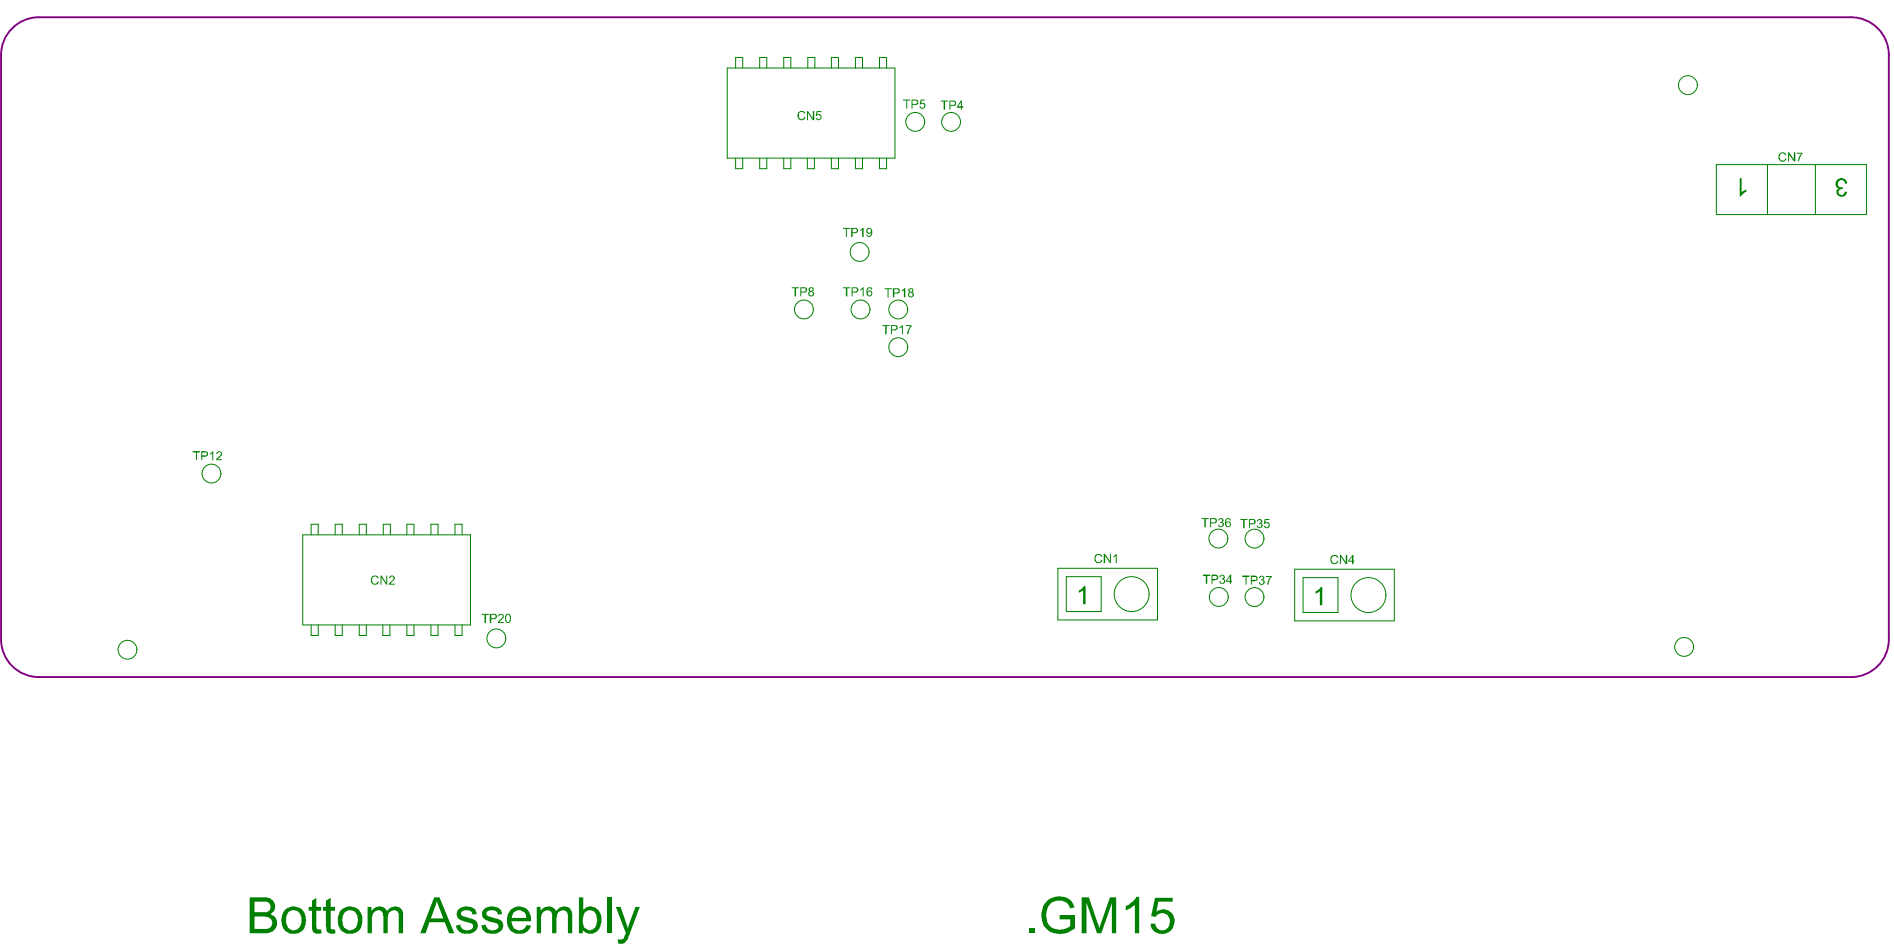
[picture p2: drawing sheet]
<svg xmlns="http://www.w3.org/2000/svg" width="334mm" height="167mm" viewBox="0 0 334 167" stroke-linecap="round" stroke-linejoin="round" font-family="sans-serif">
<path d="M1.8 5.3a6.6 6.6 0 0 1 5-2.3h319.7a6.7 6.7 0 0 1 6.7 6.7v103.1a6.7 6.7 0 0 1-6.7 6.6h-319.7a6.7 6.7 0 0 1-6.6-6.6v-103.1a6.6 6.6 0 0 1 1.6-4.4z" fill="none" stroke="#800080" stroke-width=".33"/>
<g fill="none" stroke="#008000" stroke-width=".18">
<path d="M128.3 12h29.6v15.9h-29.6zM129.8 12v-1.9h1.2v1.9M134 12v-1.9h1.2v1.9M138.2 12v-1.9h1.3v1.9M142.5 12v-1.9h1.2v1.9M146.6 12v-1.9h1.3v1.9M150.9 12v-1.9h1.2v1.9M155.1 12v-1.9h1.3v1.9M129.8 27.9v1.9h1.2v-1.9M134 27.9v1.9h1.2v-1.9M138.2 27.9v1.9h1.3v-1.9M142.4 27.9v1.9h1.3v-1.9"/>
<path d="M146.6 27.9v1.9h1.3v-1.9M150.9 27.9v1.9h1.2v-1.9M155.1 27.9v1.9h1.3v-1.9M302.7 29h26.5v8.8h-26.5zM311.8 29v8.8M320.2 29v8.8M53.4 94.3h29.6v15.9h-29.6zM54.9 94.3v-1.8h1.2v1.8M59.1 94.3v-1.8h1.3v1.8M63.4 94.3v-1.8h1.2v1.8M67.6 94.3v-1.8h1.3v1.8M71.8 94.3v-1.8h1.2v1.8"/>
<path d="M76 94.3v-1.8h1.3v1.8M80.3 94.3v-1.8h1.2v1.8M54.9 110.2v1.9h1.2v-1.9M59.1 110.2v1.9h1.3v-1.9M63.4 110.2v1.9h1.2v-1.9M67.5 110.2v1.9h1.3v-1.9M71.8 110.2v1.9h1.2v-1.9M76 110.2v1.9h1.3v-1.9M80.3 110.2v1.9h1.2v-1.9M186.6 100.2h17.6v9.2h-17.6zM188.1 101.7h6.1v6.2h-6.1zM228.4 100.4h17.5v9.1h-17.5z"/>
<path d="M229.8 101.9h6.2v6.1h-6.2z"/>
</g>
<g fill="#008000">
<path d="M148.7 50.7h1.3v.1h-.5v1.5h-.3v-1.5h-.5z"/>
<path d="M151.7 51l.6-.3v1.6h-.1v-1.3l-.5 .3z"/>
<path d="M139.7 50.7h1.2v.1h-.5v1.5h-.2v-1.5h-.5z"/>
<path d="M218.8 91.6h1.2v.1h-.5v1.5h-.2v-1.5h-.5z"/>
<path d="M221.8 91.6h.1a.42 .42 0 0 1 .6 0 .42 .42 0 0 1 0 .6l-.1 .1a.43 .43 0 0 1 .3 .5 .43 .43 0 0 1-.5 .4 .32 .32 0 0 1-.5-.4v-.1h.2a.31 .31 0 0 0 .4 .3 .31 .31 0 0 0 .2-.4 .31 .31 0 0 0-.4-.2v-.2a.28 .28 0 0 0 .4-.2 .28 .28 0 0 0-.3-.3 .28 .28 0 0 0-.3 .3h-.2z"/>
<path d="M223.1 91.6h.8v.1h-.6l-.1 .5a.52 .52 0 0 1 .8 .3 .52 .52 0 0 1-.5 .7h-.3l-.2-.2-.1-.3h.2a.35 .35 0 0 0 .5 .3 .35 .35 0 0 0 .1-.6 .35 .35 0 0 0-.5 0h-.3z"/>
<path d="M219.1 101.5h1.3v.3h-.5v1.3h-.2v-1.3h-.6z"/>
<path d="M222.1 101.8a.52 .52 0 0 1 .5-.2 .52 .52 0 0 1 .4 .4l-.2 .3a.47 .47 0 0 1 .2 .7 .47 .47 0 0 1-.8 0h-.1v-.3h.1a.3 .3 0 0 0 .3 .3 .3 .3 0 0 0 .3-.3 .32 .32 0 0 0-.4-.3v-.2a.29 .29 0 0 0 .4-.1 .29 .29 0 0 0-.1-.4 .29 .29 0 0 0-.4 .1l-.1 .2-.1-.1z"/>
<path d="M223.3 101.6h1.1l-.6 .9-.1 .6h-.2l.1-.6 .5-.7h-.8z"/>
<path d="M85 108.3h1.2v.1h-.5v1.5h-.2v-1.5h-.5z"/>
<path d="M87.9 108.4a.51 .51 0 0 1 .8 0 .51 .51 0 0 1 0 .7l-.6 .6h.7v.2h-1v-.3l.7-.6a.32 .32 0 0 0 .1-.5 .32 .32 0 0 0-.5 .1l-.3 .1z"/>
<path d="M156.1 50.8h1.2v.2h-.6v1.5h-.1v-1.5h-.5z"/>
<path d="M159.1 51.2l.6-.4v1.7h-.3v-1.3l-.3 .2z"/>
<path d="M211.9 91.4h1.3v.2h-.5v1.4h-.3v-1.4h-.5z"/>
<path d="M215 91.5h.1a.4 .4 0 0 1 .6 .1 .4 .4 0 0 1-.1 .5 .44 .44 0 0 1 .3 .6 .44 .44 0 0 1-.6 .3 .43 .43 0 0 1-.5-.4h.3a.34 .34 0 0 0 .4 .2 .34 .34 0 0 0 .2-.4 .34 .34 0 0 0-.5-.2v-.1a.28 .28 0 0 0 .4-.2 .28 .28 0 0 0-.2-.4 .28 .28 0 0 0-.3 .3h-.2z"/>
<path d="M193.2 98a.75 .75 0 0 1 1.2 .1l-.2 .1a.48 .48 0 0 0-.6-.3 .48 .48 0 0 0-.4 .6v.1a.51 .51 0 0 0 .5 .6 .51 .51 0 0 0 .6-.5l.1 .1a.69 .69 0 0 1-.8 .5 .69 .69 0 0 1-.5-.7l-.1-.1z"/>
<path d="M194.7 97.7h.2l.9 1.3v-1.3h.2v1.6h-.2l-.9-1.2v1.2h-.2z"/>
<path d="M196.4 98.1l.4-.4h.2v1.6h-.2v-1.2l-.3 .2z"/>
<path d="M313.8 27.2a.69 .69 0 0 1 .7-.3 .69 .69 0 0 1 .6 .5h-.2a.54 .54 0 0 0-.7-.3 .54 .54 0 0 0-.3 .6 .53 .53 0 0 0 .4 .6 .53 .53 0 0 0 .6-.3h.2a.76 .76 0 0 1-.9 .5 .76 .76 0 0 1-.5-1z"/>
<path d="M315.4 26.9h.2l.8 1.2v-1.2h.3v1.6h-.3l-.8-1.2v1.2h-.2z"/>
<path d="M316.9 26.9h1l-.4 .8-.2 .8-.1-.1a1.69 1.69 0 0 1 .5-1.3h-.8z"/>
<path d="M34 79.6h1.3v.2h-.6v1.4h-.1v-1.4h-.6z"/>
<path d="M37 80l.6-.4v1.6h-.2v-1.2l-.2 .2h-.2z"/>
<path d="M38.2 79.8a.51 .51 0 0 1 .8 0 .51 .51 0 0 1-.2 .8l-.4 .4h.7v.2h-1l.2-.4a1.09 1.09 0 0 0 .7-.9h-.1a.27 .27 0 0 0-.4-.2 .27 .27 0 0 0-.1 .4h-.3z"/>
<path d="M140.8 19.8a.98 .98 0 0 1 1.1-.1l.1 .1v.2l-.1 .1a.51 .51 0 0 0-.7-.3 .51 .51 0 0 0-.3 .7 .47 .47 0 0 0 .4 .5 .47 .47 0 0 0 .6-.4l.2 .1a.74 .74 0 0 1-1 .5 .74 .74 0 0 1-.3-1.1z"/>
<path d="M142.4 19.6h.1l.9 1.3v-1.3h.2v1.6h-.2l-.9-1.3v1.3h-.1z"/>
<path d="M144 19.6h.9v.2h-.7l-.1 .4a.54 .54 0 0 1 .8 .2 .54 .54 0 0 1-.3 .8 .54 .54 0 0 1-.7-.4h.1a.35 .35 0 0 0 .5 .2 .35 .35 0 0 0 .2-.5 .35 .35 0 0 0-.6-.1h-.2z"/>
<path d="M65.6 101.7a.75 .75 0 0 1 1.2 .2l-.2 .1a.53 .53 0 0 0-.7-.2 .53 .53 0 0 0-.2 .7 .47 .47 0 0 0 .4 .5 .47 .47 0 0 0 .5-.5l.2 .1a.32 .32 0 0 1-.4 .4 .75 .75 0 0 1-.8-.1 .75 .75 0 0 1-.2-.8z"/>
<path d="M67.1 101.5h.2l.8 1.3v-1.3h.2v1.6h-.2l-.8-1.2v1.2h-.2z"/>
<path d="M68.6 101.8a.5 .5 0 0 1 .8-.2 .5 .5 0 0 1-.1 .9l-.4 .5h.8v.1h-1.1l.3-.5a.72 .72 0 0 0 .4-.9h-.3l-.2 .3-.2-.1z"/>
<path d="M212.2 101.4h1.3v.2h-.6v1.4h-.2v-1.4h-.5z"/>
<path d="M215.2 101.4a.48 .48 0 0 1 .7 .1 .48 .48 0 0 1 0 .6h-.1a.48 .48 0 0 1 .3 .7 .48 .48 0 0 1-.7 .2l-.3-.4 .2-.1a.26 .26 0 0 0 .1 .3 .26 .26 0 0 0 .3 0 .32 .32 0 0 0 .2-.4 .32 .32 0 0 0-.4-.2v-.2a.29 .29 0 0 0 .4-.2 .29 .29 0 0 0-.4-.3 .29 .29 0 0 0-.2 .4l-.2-.1z"/>
<path d="M234.8 98.1a.83 .83 0 0 1 1.2 .1l-.1 .2a.53 .53 0 0 0-.7-.3 .53 .53 0 0 0-.4 .6 .57 .57 0 0 0 .4 .5 .57 .57 0 0 0 .6 0l.1-.3 .1 .1a.66 .66 0 0 1-.6 .5 .66 .66 0 0 1-.6-.4z"/>
<path d="M236.4 97.9h.1l.9 1.3v-1.3h.2v1.6h-.2l-.9-1.3v1.3h-.1z"/>
<path d="M159.3 17.6h1.2v.1h-.5v1.5h-.1v-1.5h-.6z"/>
<path d="M162.4 17.6h.8v.1h-.6l-.1 .5a.45 .45 0 0 1 .6 0 .45 .45 0 0 1 .1 .6 .48 .48 0 0 1-.5 .4 .48 .48 0 0 1-.5-.4h.2a.34 .34 0 0 0 .5 .2 .34 .34 0 0 0 0-.6 .27 .27 0 0 0-.3-.2 .27 .27 0 0 0-.2 .2h-.2z"/>
<path d="M155.6 57.3h1.3v.2h-.5v1.5h-.3v-1.5h-.5z"/>
<path d="M158.7 57.7l.6-.4v1.7h-.2v-1.3l-.4 .2z"/>
<path d="M159.8 57.3h1v.3l-.2 .1-.2 .5-.2 .8-.2-.1a1.36 1.36 0 0 1 .4-1.1l.1-.3h-.7z"/>
<path d="M165.9 17.7h1.3v.2h-.5v1.4h-.3v-1.4h-.5z"/>
<path d="M148.7 40.2h1.3v.2h-.6v1.4h-.2v-1.4h-.5z"/>
<path d="M151.7 40.5l.6-.3v1.6h-.2v-1.3l-.4 .3z"/>
<path d="M306.9 31.4h.3v2.5l.8-.5v.4l-.7 .5-.2 .3h-.2z"/>
<path d="M324 31.7h.1a1.02 1.02 0 0 1 1.7 .5v.1l-.3 .1a.66 .66 0 0 0-.8-.6 .66 .66 0 0 0-.5 .8 .66 .66 0 0 0 .8 .4v.4a.53 .53 0 0 0-.7 .4 .53 .53 0 0 0 .6 .6 .53 .53 0 0 0 .5-.6l.4 .1a.92 .92 0 0 1-1.1 .8 .92 .92 0 0 1-.7-1.3l.4-.2a.84 .84 0 0 1-.4-1.4z"/>
<path d="M232 104.3l.6-.3 .4-.5h.2v3.3h-.4v-2.6l-.7 .5z"/>
<path d="M190.3 104.1l.6-.3 .3-.4h.3v3.2h-.5v-2.5l-.6 .5z"/>
<path d="M181.5 163.8h.9v.8h-.9z"/>
<path d="M184.7 158.9a3.3 3.3 0 0 1 4.4 .1l.4 1.1-.7 .1a1.9 1.9 0 0 0-1.6-1.3 2.11 2.11 0 0 0-2.6 2l-.1 .3a3 3 0 0 0 1 2.4 3.2 3.2 0 0 0 3.3-.3v-1.1h-1.9v-.8h2.7l-.1 2.4a3.5 3.5 0 0 1-5.5-.7l-.1-.1a4.1 4.1 0 0 1 .5-3.7z"/>
<path d="M190.8 158.3h1.3l1.8 5.4 1.9-5.4h1.1v6.3h-.8v-5.3l-1.8 5.3h-.8l-1.9-5.4v5.4h-.8z"/>
<path d="M198.6 159.8l1.2-.8 .6-.8h.5v6.4h-.7v-5l-1.5 1h-.1z"/>
<path d="M203.7 158.4h3.2v.6h-2.6l-.3 1.8a2.02 2.02 0 0 1 2.5 .1 2.02 2.02 0 0 1 .4 2.5 2.09 2.09 0 0 1-2 1.4 2.09 2.09 0 0 1-1.9-1.5v-.4h.7a1.32 1.32 0 0 0 1.5 1.2 1.32 1.32 0 0 0 1.2-1.4 1.37 1.37 0 0 0-.9-1.6 1.37 1.37 0 0 0-1.7 .6l-.7-.1z"/>
<path d="M55 158.9l.8-.5v1.6h.8v.6h-.8v2.9a.55 .55 0 0 0 .8 .4l.1 .7a1.17 1.17 0 0 1-1.3-.1 1.17 1.17 0 0 1-.4-1.2v-2.7h-.6v-.6h.6z"/>
<path d="M57.5 158.9l.8-.5v1.6h.8v.6h-.8v2.7a.47 .47 0 0 0 .1 .6 .47 .47 0 0 0 .6 0l.2 .7-.7 .1a.83 .83 0 0 1-.9-1.1l-.1-3h-.5v-.6h.5z"/>
<path d="M64.8 160h.7v.6a1.67 1.67 0 0 1 2.4-.4l.3 .4v.1a1.69 1.69 0 0 1 2.6-.3l.3 .5v3.7h-.8v-2.9a.95 .95 0 0 0-.8-1.1 .95 .95 0 0 0-1 .9l-.1 3.1h-.8v-3a.99 .99 0 0 0-.8-1 1.32 1.32 0 0 0-1.2 1.4v2.6h-.8z"/>
<path d="M80.7 160.6l.1-.1a2.13 2.13 0 0 1 3.1 .1l.2 .6-.7 .1a1.17 1.17 0 0 0-2.1-.3 .51 .51 0 0 0 .6 .7l.7 .2a1.68 1.68 0 0 1 1.7 1.2 1.7 1.7 0 0 1-2.2 1.6 1.58 1.58 0 0 1-1.7-1.4l.8-.2a1.19 1.19 0 0 0 .9 1 1.19 1.19 0 0 0 1.3-.4v-.1a.63 .63 0 0 0-.6-.8l-.5-.1a2.5 2.5 0 0 1-1.7-1v-.7z"/>
<path d="M85.1 160.6a2.15 2.15 0 0 1 3.3 0l.2 .6-.8 .1a1.17 1.17 0 0 0-2-.3 .43 .43 0 0 0 .3 .6l1 .3a1.68 1.68 0 0 1 1.7 1.2 1.7 1.7 0 0 1-2.2 1.6 1.19 1.19 0 0 1-1.2-.5l-.2-.1-.3-.8 .7-.2a1.27 1.27 0 0 0 1 1 1.27 1.27 0 0 0 1.3-.5 .73 .73 0 0 0-.7-.8l-.6-.2a1.74 1.74 0 0 1-1.5-.9z"/>
<path d="M94.7 160h.7v.6a1.54 1.54 0 0 1 2.7 .1 1.53 1.53 0 0 1 1.6-.8 1.53 1.53 0 0 1 1.2 1.3v3.4h-.7v-2.9a.97 .97 0 0 0-.6-1 .97 .97 0 0 0-1.1 .2l-.4 1v2.7h-.7v-2.9a.9 .9 0 0 0-.6-1.1 .9 .9 0 0 0-1.1 .5l-.2 .1-.1 .5v2.9h-.7z"/>
<path d="M107 158.3h.9v6.3h-.9z"/>
<path d="M108.6 160h.9l1.2 3.8 1.4-3.8h.8l-1.8 4.7a2.56 2.56 0 0 1-1 1.6l-.2 .2h-.8l-.1-.8a.93 .93 0 0 0 1.2-.7l.2-.4z"/>
<path d="M150.4 50.8v.6h.6a.24 .24 0 0 0 .2-.2 .24 .24 0 0 0-.1-.3zM150.2 50.7h.6a.48 .48 0 0 1 .6 .4 .48 .48 0 0 1-.6 .5h-.4v.7h-.2z"/>
<path d="M152.9 50.8l.4-.1a.43 .43 0 0 1 .6 .3h-.3a.24 .24 0 0 0-.2-.2 .24 .24 0 0 0-.2 .1l-.2 .2v.3a.52 .52 0 0 1 .9 .2 .52 .52 0 0 1-.6 .7h-.1a1.08 1.08 0 0 1-.3-1.4zM153.1 51.5a.36 .36 0 0 0 .1 .5 .36 .36 0 0 0 .5-.1l-.1-.4a.22 .22 0 0 0-.2-.2 .22 .22 0 0 0-.2 .2z"/>
<path d="M141.3 50.8v.6h.5a.3 .3 0 0 0 .3-.1 .3 .3 0 0 0 0-.3l-.1-.2zM141.2 50.7h.6a.48 .48 0 0 1 .6 .4 .48 .48 0 0 1-.6 .5h-.5v.7h-.1z"/>
<path d="M142.8 51.1a.26 .26 0 0 0 .5 0 .26 .26 0 0 0-.5 0zM142.7 51.8a.35 .35 0 0 0 .7 0 .35 .35 0 0 0-.7 0zM142.7 50.8h.1a.43 .43 0 0 1 .6 0 .43 .43 0 0 1-.1 .6 .44 .44 0 0 1 .3 .6 .44 .44 0 0 1-.6 .3 .49 .49 0 0 1-.4-.4 .49 .49 0 0 1 .3-.5 .33 .33 0 0 1-.3-.3 .33 .33 0 0 1 .1-.3z"/>
<path d="M220.5 91.7v.6h.4a.3 .3 0 0 0 .3-.2 .3 .3 0 0 0-.2-.4zM220.3 91.6h.6a.46 .46 0 0 1 .6 .2l-.1 .6-.9 .1v.7h-.2z"/>
<path d="M220.8 101.8v.5h.7a.27 .27 0 0 0 .2-.4 .27 .27 0 0 0-.4-.1zM220.6 101.5h.7a.51 .51 0 0 1 .5 .6 .51 .51 0 0 1-.6 .4h-.4v.6h-.2z"/>
<path d="M86.6 108.4v.6h.6a.24 .24 0 0 0 .2-.2 .24 .24 0 0 0-.1-.3zM86.4 108.3h.7a.46 .46 0 0 1 .6 .2l-.1 .5-.3 .2h-.7v.7h-.2z"/>
<path d="M89.4 108.5a1.08 1.08 0 0 0 .1 1.2h.1a.72 .72 0 0 0 .3-1.1 .3 .3 0 0 0-.5-.1zM89.2 108.4a.59 .59 0 0 1 .7 0 .59 .59 0 0 1 .2 .7v.1a.54 .54 0 0 1-.6 .7 .54 .54 0 0 1-.4-.8z"/>
<path d="M157.7 51v.6h.6a.3 .3 0 0 0 .2-.3 .3 .3 0 0 0-.3-.3zM157.5 50.8h.8a.47 .47 0 0 1 .4 .6 .47 .47 0 0 1-.6 .4h-.4v.7h-.2z"/>
<path d="M160.4 51a.3 .3 0 0 0 0 .4 .3 .3 0 0 0 .5 0 .3 .3 0 0 0 0-.4zM160.4 51.8a.36 .36 0 0 0 0 .5 .36 .36 0 0 0 .6-.1 .36 .36 0 0 0-.1-.5l-.3-.1zM160.3 50.9h.1a.45 .45 0 0 1 .6 0 .45 .45 0 0 1 0 .6h-.1a.48 .48 0 0 1 .2 .7 .48 .48 0 0 1-.7 .2 .48 .48 0 0 1-.1-.7l.1-.2a.36 .36 0 0 1-.1-.6z"/>
<path d="M213.6 91.6v.5h.5a.3 .3 0 0 0 .4-.2 .3 .3 0 0 0-.4-.3zM213.5 91.4h.7a.47 .47 0 0 1 .4 .5 .47 .47 0 0 1-.6 .4h-.4v.7h-.1z"/>
<path d="M216.2 91.6a.5 .5 0 0 1 .5-.2 .5 .5 0 0 1 .4 .4h-.2a.31 .31 0 0 0-.4-.2 .31 .31 0 0 0-.2 .4l-.1 .1a.49 .49 0 0 1 .7-.1 .49 .49 0 0 1 .2 .7 .53 .53 0 0 1-.6 .3 .53 .53 0 0 1-.4-.6zM216.3 92.5a.35 .35 0 0 0 .7 0 .35 .35 0 0 0-.7 0z"/>
<path d="M35.7 79.8v.5h.4a.28 .28 0 0 0 .4-.2 .28 .28 0 0 0-.3-.3zM35.5 79.6h.7a.55 .55 0 0 1 .4 .8l-.3 .2h-.6v.6h-.2z"/>
<path d="M213.9 101.6v.5h.5a.26 .26 0 0 0 .2-.3 .26 .26 0 0 0-.3-.2zM213.7 101.4h.6a.47 .47 0 0 1 .6 .4 .47 .47 0 0 1-.5 .5l-.5 .1v.6h-.2z"/>
<path d="M216.9 101.7l-.5 .8h.5zM217 101.4h.2v1.1h.1v.1h-.1v.4h-.3v-.4h-.7z"/>
<path d="M238.5 98.2l-.5 .7h.5zM238.6 97.9h.1v1h.2v.2h-.2v.4h-.2v-.4h-.7v-.2z"/>
<path d="M161 17.7v.6h.6a.31 .31 0 0 0 .2-.3 .31 .31 0 0 0-.3-.3zM160.8 17.6h.7a.47 .47 0 0 1 .5 .5 .47 .47 0 0 1-.6 .4h-.4v.7h-.2z"/>
<path d="M157.3 57.5v.6l.8-.1 .1-.2-.2-.3zM157.2 57.3h.5a.48 .48 0 0 1 .6 .5 .48 .48 0 0 1-.6 .5h-.4v.7h-.1z"/>
<path d="M167.6 17.9v.6h.5a.3 .3 0 0 0 .4-.3 .3 .3 0 0 0-.4-.3zM167.5 17.7h.6a.47 .47 0 0 1 .5 .6 .47 .47 0 0 1-.5 .4h-.5v.6h-.1z"/>
<path d="M169.5 18.1l-.5 .7h.5zM169.5 17.7h.2v1.1h.2v.2h-.2v.3h-.2v-.3h-.7v-.2z"/>
<path d="M150.4 40.4v.6h.5a.3 .3 0 0 0 .2-.4 .3 .3 0 0 0-.3-.2zM150.1 40.2h.7a.48 .48 0 0 1 .6 .5 .48 .48 0 0 1-.6 .4h-.4v.7h-.3z"/>
<path d="M153 40.7a.35 .35 0 0 0 .7 0 .35 .35 0 0 0-.7 0zM152.9 40.3a.66 .66 0 0 1 .8 .1 .66 .66 0 0 1 .2 .7 .57 .57 0 0 1-.4 .6 .57 .57 0 0 1-.7-.1v-.2h.2a.31 .31 0 0 0 .4 .2 .31 .31 0 0 0 .2-.4l.1-.2a.52 .52 0 0 1-.6 .2 .52 .52 0 0 1-.3-.5z"/>
<path d="M44.9 159v1.9h1.6a.95 .95 0 0 0 1.2-1.1v-.1a1 1 0 0 0-1.3-.7zM44.9 161.7v2.2h1.8a1.07 1.07 0 0 0 1.3-1 1.07 1.07 0 0 0-1.1-1.2zM44 158.3h2.6a1.6 1.6 0 0 1 1.7 .7 1.6 1.6 0 0 1-.2 1.9l-.3 .3a1.76 1.76 0 0 1 1 2.1 1.76 1.76 0 0 1-1.9 1.3h-2.9z"/>
<path d="M50.8 161a2.59 2.59 0 0 0 .1 2.7 1.34 1.34 0 0 0 2.2-.6 1.94 1.94 0 0 0-.9-2.5h-.3a1.11 1.11 0 0 0-1.1 .4zM50.1 160.6a2.21 2.21 0 0 1 2.7-.5 2.21 2.21 0 0 1 1.1 2.6 2.16 2.16 0 0 1-1.3 1.9 2.16 2.16 0 0 1-2.4-.5v-.1a2.87 2.87 0 0 1-.1-3.4z"/>
<path d="M60.6 161.2a2.36 2.36 0 0 0 .3 2.5v.1a1.32 1.32 0 0 0 1.5 .1 1.32 1.32 0 0 0 .7-1.3 1.55 1.55 0 0 0-1.4-2h-.2a1.03 1.03 0 0 0-.8 .6zM60 160.6a2.26 2.26 0 0 1 3.5 .1 3 3 0 0 1-.3 3.5 2.23 2.23 0 0 1-2.6 .2 2.23 2.23 0 0 1-1-2.4z"/>
<path d="M77 159l-1 3h2.2l-.8-1.9-.3-1.2zM76.6 158.3h.9l2.6 6.3h-.9l-.8-1.9h-2.7l-.6 1.9h-1z"/>
<path d="M90.6 160.9l-.3 1h2.5a1.32 1.32 0 0 0-.7-1.2 1.32 1.32 0 0 0-1.5 .2zM90 160.5a2.17 2.17 0 0 1 2.6-.4 2.17 2.17 0 0 1 1.1 2.3l-3.5 .2a1.4 1.4 0 0 0 .9 1.4 1.4 1.4 0 0 0 1.6-.4l.1-.4 .9 .1a2.24 2.24 0 0 1-3.8 .8 3.3 3.3 0 0 1 .1-3.6z"/>
<path d="M103.1 161l-.1 .2a2.88 2.88 0 0 0 .1 2.5l.2 .1a1.15 1.15 0 0 0 1.9-.7 2.2 2.2 0 0 0-.5-2.4l-.3-.1a.97 .97 0 0 0-1.3 .4zM102.1 158.3h.8v2.3a1.66 1.66 0 0 1 2.9 .3 2.68 2.68 0 0 1-.9 3.6 1.61 1.61 0 0 1-2.1-.5v.6h-.7z"/>
</g>
<g fill="none" stroke="#008000" stroke-width=".18">
<circle cx="297.7" cy="15" r="1.66"/>
<circle cx="161.4" cy="21.5" r="1.66"/>
<circle cx="167.8" cy="21.5" r="1.66"/>
<circle cx="141.8" cy="54.6" r="1.66"/>
<circle cx="151.6" cy="44.4" r="1.66"/>
<circle cx="151.8" cy="54.6" r="1.66"/>
<circle cx="158.4" cy="54.6" r="1.66"/>
<circle cx="158.4" cy="61.2" r="1.66"/>
<circle cx="37.3" cy="83.5" r="1.66"/>
<circle cx="214.9" cy="95" r="1.66"/>
<circle cx="221.3" cy="95" r="1.66"/>
<circle cx="22.5" cy="114.6" r="1.66"/>
<circle cx="87.6" cy="112.6" r="1.66"/>
<circle cx="199.6" cy="104.8" r="3.1"/>
<circle cx="215" cy="105.3" r="1.66"/>
<circle cx="221.3" cy="105.3" r="1.66"/>
<circle cx="241.4" cy="105" r="3.1"/>
<circle cx="297.1" cy="114.1" r="1.66"/>
</g>
</svg>
